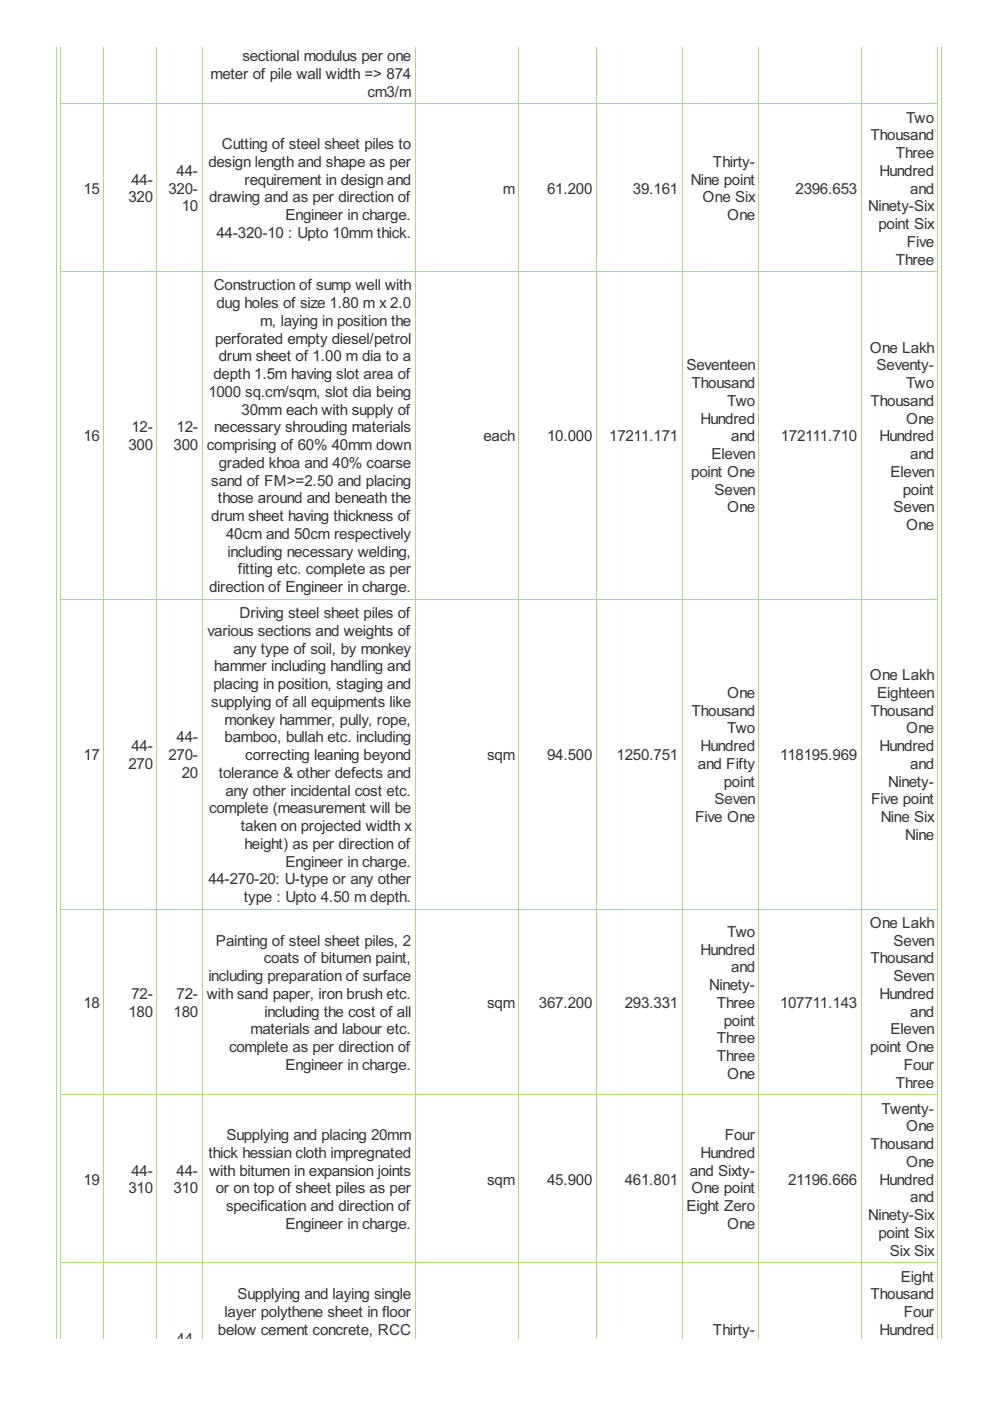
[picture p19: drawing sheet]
<svg xmlns="http://www.w3.org/2000/svg" width="210mm" height="297mm" viewBox="0 0 210 297" stroke-linecap="round" stroke-linejoin="round" font-family="sans-serif">
<defs><g id="words">
<g font-size="3.6" fill="#333">
<text x="44.6" y="16.7">meter of pile wall width =&gt; 874</text>
<text x="51.4" y="13">sectional modulus per one</text>
<text x="77.9" y="20.5">cm3/m</text>
<text x="184.6" y="29.7">Thousand</text>
<text x="192.1" y="26">Two</text>
<text x="44.2" y="35.4">design length and shape as per</text>
<text x="47.1" y="31.6">Cutting of steel sheet piles to</text>
<text x="151.2" y="35.4">Thirty-</text>
<text x="189.9" y="33.5">Three</text>
<text x="17.7" y="41">15</text>
<text x="27.9" y="39.2">44-</text>
<text x="35.7" y="41">320-</text>
<text x="37.4" y="37.3">44-</text>
<text x="51.9" y="39.2">requirement in design and</text>
<text x="106.6" y="41">m</text>
<text x="116" y="41">61.200</text>
<text x="134.2" y="41">39.161</text>
<text x="146.5" y="39.2">Nine point</text>
<text x="168.7" y="41">2396.653</text>
<text x="186.5" y="37.3">Hundred</text>
<text x="193" y="41">and</text>
<text x="27.2" y="42.9">320</text>
<text x="38.5" y="44.8">10</text>
<text x="44.3" y="42.9">drawing and as per direction of</text>
<text x="60.5" y="46.7">Engineer in charge.</text>
<text x="149" y="42.9">One Six</text>
<text x="154.2" y="46.7">One</text>
<text x="184.1" y="44.8">Ninety-Six</text>
<text x="45.9" y="50.4">44-320-10 : Upto 10mm thick.</text>
<text x="186.2" y="48.6">point Six</text>
<text x="192.3" y="52.3">Five</text>
<text x="189.9" y="56.1">Three</text>
<text x="45.3" y="61.6">Construction of sump well with</text>
<text x="45.9" y="65.3">dug holes of size 1.80 m x 2.0</text>
<text x="55.2" y="69.1">m, laying in position the</text>
<text x="45.6" y="72.9">perforated empty diesel/petrol</text>
<text x="46.4" y="76.6">drum sheet of 1.00 m dia to a</text>
<text x="184.4" y="74.8">One Lakh</text>
<text x="45.3" y="80.4">depth 1.5m having slot area of</text>
<text x="145.5" y="78.5">Seventeen</text>
<text x="146.6" y="82.3">Thousand</text>
<text x="185.8" y="78.5">Seventy-</text>
<text x="192.1" y="82.3">Two</text>
<text x="44.2" y="84.2">1000 sq.cm/sqm, slot dia being</text>
<text x="51.2" y="87.9">30mm each with supply of</text>
<text x="148.5" y="89.8">Hundred</text>
<text x="154.2" y="86">Two</text>
<text x="184.6" y="86">Thousand</text>
<text x="192.1" y="89.8">One</text>
<text x="17.7" y="93.6">16</text>
<text x="27.2" y="95.5">300</text>
<text x="27.9" y="91.7">12-</text>
<text x="36.8" y="95.5">300</text>
<text x="37.4" y="91.7">12-</text>
<text x="43.9" y="95.5">comprising of 60% 40mm down</text>
<text x="45.4" y="91.7">necessary shrouding materials</text>
<text x="102.5" y="93.6">each</text>
<text x="116" y="93.6">10.000</text>
<text x="129.2" y="93.6">17211.171</text>
<text x="155" y="93.6">and</text>
<text x="165.5" y="93.6">172111.710</text>
<text x="186.5" y="93.6">Hundred</text>
<text x="46.4" y="99.2">graded khoa and 40% coarse</text>
<text x="146.6" y="101.1">point One</text>
<text x="150.9" y="97.3">Eleven</text>
<text x="188.8" y="101.1">Eleven</text>
<text x="193" y="97.3">and</text>
<text x="44.8" y="103">sand of FM&gt;=2.50 and placing</text>
<text x="46.2" y="106.7">those around and beneath the</text>
<text x="151.5" y="104.9">Seven</text>
<text x="191.4" y="104.9">point</text>
<text x="44.8" y="110.5">drum sheet having thickness of</text>
<text x="154.2" y="108.6">One</text>
<text x="189.4" y="108.6">Seven</text>
<text x="192.1" y="112.4">One</text>
<text x="47.9" y="114.3">40cm and 50cm respectively</text>
<text x="48.3" y="118">including necessary welding,</text>
<text x="44.3" y="125.6">direction of Engineer in charge.</text>
<text x="50.4" y="121.8">fitting etc. complete as per</text>
<text x="50.8" y="131">Driving steel sheet piles of</text>
<text x="44" y="134.8">various sections and weights of</text>
<text x="45.4" y="142.3">hammer including handling and</text>
<text x="49.5" y="138.6">any type of soil, by monkey</text>
<text x="44.8" y="149.9">supplying of all equipments like</text>
<text x="45.3" y="146.1">placing in position, staging and</text>
<text x="154.2" y="148">One</text>
<text x="184.4" y="144.2">One Lakh</text>
<text x="186" y="148">Eighteen</text>
<text x="47.6" y="153.6">monkey hammer, pully, rope,</text>
<text x="146.6" y="151.7">Thousand</text>
<text x="154.2" y="155.5">Two</text>
<text x="184.6" y="151.7">Thousand</text>
<text x="192.1" y="155.5">One</text>
<text x="17.7" y="161.2">17</text>
<text x="27.9" y="159.3">44-</text>
<text x="35.7" y="161.2">270-</text>
<text x="37.4" y="157.4">44-</text>
<text x="47.6" y="157.4">bamboo, bullah etc. including</text>
<text x="52" y="161.2">correcting leaning beyond</text>
<text x="103.3" y="161.2">sqm</text>
<text x="116" y="161.2">94.500</text>
<text x="130.7" y="161.2">1250.751</text>
<text x="148.5" y="159.3">Hundred</text>
<text x="165.4" y="161.2">118195.969</text>
<text x="186.5" y="159.3">Hundred</text>
<text x="27.2" y="163">270</text>
<text x="38.5" y="164.9">20</text>
<text x="46.4" y="164.9">tolerance &amp; other defects and</text>
<text x="148" y="163">and Fifty</text>
<text x="153.5" y="166.8">point</text>
<text x="188.3" y="166.8">Ninety-</text>
<text x="193" y="163">and</text>
<text x="44.3" y="172.4">complete (measurement will be</text>
<text x="47.8" y="168.7">any other incidental cost etc.</text>
<text x="151.5" y="170.6">Seven</text>
<text x="184.7" y="170.6">Five point</text>
<text x="51.1" y="176.2">taken on projected width x</text>
<text x="51.9" y="180">height) as per direction of</text>
<text x="147.4" y="174.3">Five One</text>
<text x="186.8" y="174.3">Nine Six</text>
<text x="191.9" y="178.1">Nine</text>
<text x="60.5" y="183.7">Engineer in charge.</text>
<text x="44.2" y="187.5">44-270-20: U-type or any other</text>
<text x="51.7" y="191.3">type : Upto 4.50 m depth.</text>
<text x="184.4" y="196.7">One Lakh</text>
<text x="45.8" y="200.5">Painting of steel sheet piles, 2</text>
<text x="148.5" y="202.4">Hundred</text>
<text x="154.2" y="198.6">Two</text>
<text x="189.4" y="200.5">Seven</text>
<text x="44.2" y="208">including preparation of surface</text>
<text x="55.9" y="204.3">coats of bitumen paint,</text>
<text x="150.4" y="209.9">Ninety-</text>
<text x="155" y="206.2">and</text>
<text x="184.6" y="204.3">Thousand</text>
<text x="189.4" y="208">Seven</text>
<text x="17.7" y="213.7">18</text>
<text x="27.2" y="215.6">180</text>
<text x="27.9" y="211.8">72-</text>
<text x="36.8" y="215.6">180</text>
<text x="37.4" y="211.8">72-</text>
<text x="43.9" y="211.8">with sand paper, iron brush etc.</text>
<text x="56.1" y="215.6">including the cost of all</text>
<text x="103.3" y="213.7">sqm</text>
<text x="114.3" y="213.7">367.200</text>
<text x="132.5" y="213.7">293.331</text>
<text x="152" y="213.7">Three</text>
<text x="165.4" y="213.7">107711.143</text>
<text x="186.5" y="211.8">Hundred</text>
<text x="193" y="215.6">and</text>
<text x="53.1" y="219.3">materials and labour etc.</text>
<text x="152" y="221.2">Three</text>
<text x="153.5" y="217.4">point</text>
<text x="188.8" y="219.3">Eleven</text>
<text x="48.6" y="223.1">complete as per direction of</text>
<text x="60.5" y="226.9">Engineer in charge.</text>
<text x="152" y="225">Three</text>
<text x="184.5" y="223.1">point One</text>
<text x="191.6" y="226.9">Four</text>
<text x="154.2" y="228.7">One</text>
<text x="189.9" y="230.6">Three</text>
<text x="186.9" y="236.1">Twenty-</text>
<text x="192.1" y="239.9">One</text>
<text x="44.2" y="245.5">thick hessian cloth impregnated</text>
<text x="48" y="241.8">Supplying and placing 20mm</text>
<text x="148.5" y="245.5">Hundred</text>
<text x="153.7" y="241.8">Four</text>
<text x="184.6" y="243.6">Thousand</text>
<text x="17.7" y="251.2">19</text>
<text x="27.9" y="249.3">44-</text>
<text x="37.4" y="249.3">44-</text>
<text x="44.3" y="249.3">with bitumen in expansion joints</text>
<text x="103.3" y="251.2">sqm</text>
<text x="116" y="251.2">45.900</text>
<text x="132.5" y="251.2">461.801</text>
<text x="146.3" y="249.3">and Sixty-</text>
<text x="167.1" y="251.2">21196.666</text>
<text x="186.5" y="251.2">Hundred</text>
<text x="192.1" y="247.4">One</text>
<text x="27.2" y="253">310</text>
<text x="36.8" y="253">310</text>
<text x="45.7" y="253">or on top of sheet piles as per</text>
<text x="47.9" y="256.8">specification and direction of</text>
<text x="145.5" y="256.8">Eight Zero</text>
<text x="146.6" y="253">One point</text>
<text x="193" y="254.9">and</text>
<text x="60.5" y="260.6">Engineer in charge.</text>
<text x="154.2" y="260.6">One</text>
<text x="184.1" y="258.7">Ninety-Six</text>
<text x="186.2" y="262.5">point Six</text>
<text x="188.6" y="266.2">Six Six</text>
<text x="50.3" y="275.5">Supplying and laying single</text>
<text x="184.6" y="275.5">Thousand</text>
<text x="191" y="271.7">Eight</text>
<text x="47.6" y="279.2">layer polythene sheet in floor</text>
<text x="191.6" y="279.2">Four</text>
<text x="37.4" y="284.9">44-</text>
<text x="46.2" y="283">below cement concrete, RCC</text>
<text x="151.2" y="283">Thirty-</text>
<text x="186.5" y="283">Hundred</text>
</g>
</g></defs>
<g fill="none" stroke="#a8da7f" stroke-width=".21">
<path d="M12 9.9v273.9M12.9 9.9v273.9M22 9.9v273.9M33.3 9.9v273.9M42.8 9.9v273.9M88 9.9v273.9M110 9.9v273.9M126.4 9.9v273.9M144.6 9.9v273.9M160.9 9.9v273.9M182.6 9.9v273.9M198.9 9.9v273.9"/>
<path d="M199.7 9.9v273.9M12.8 22h186.1M12.8 57.6h186.1M12.8 127h186.1M12.8 192.8h186.1M12.8 232.1h186.1M12.8 267.7h186.1"/>
</g>
<use href="#words"/>
</svg>
